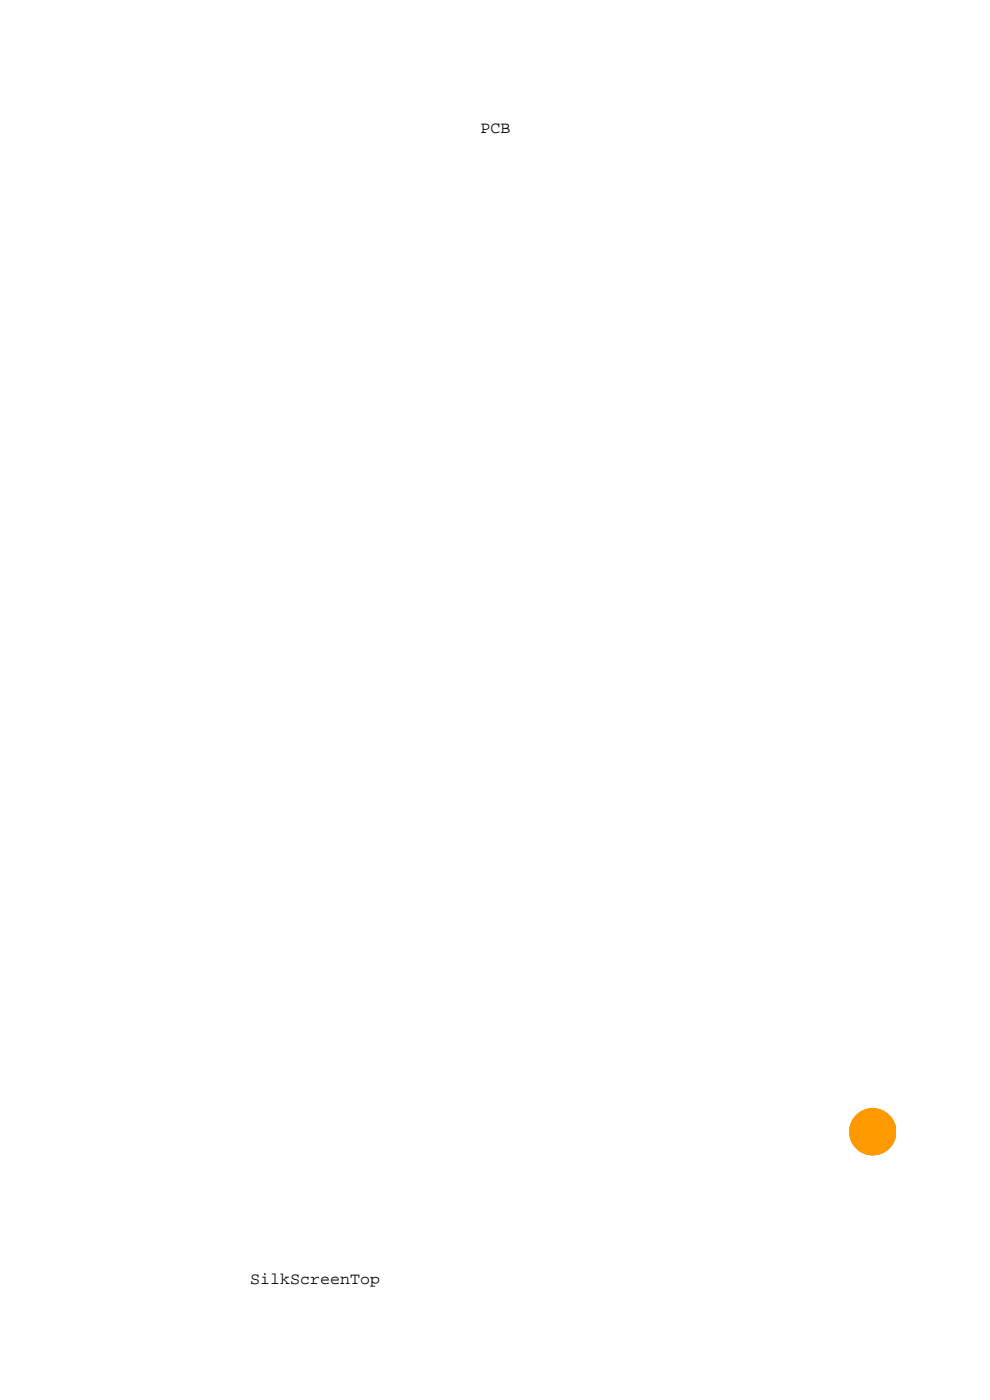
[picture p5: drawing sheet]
<svg xmlns="http://www.w3.org/2000/svg" width="210mm" height="297mm" viewBox="0 0 210 297" stroke-linecap="round" stroke-linejoin="round" font-family="sans-serif">
<defs><g id="words">
<g font-size="3.5">
<text x="102" y="28.2">PCB</text>
<text x="53.1" y="272.3">SilkScreenTop</text>
</g>
</g></defs>
<!-- layer: 5 -->
<circle cx="185.1" cy="240.1" r="4.9" fill="#f90" stroke="#f90" stroke-width=".21"/>
<use href="#words"/>
</svg>
